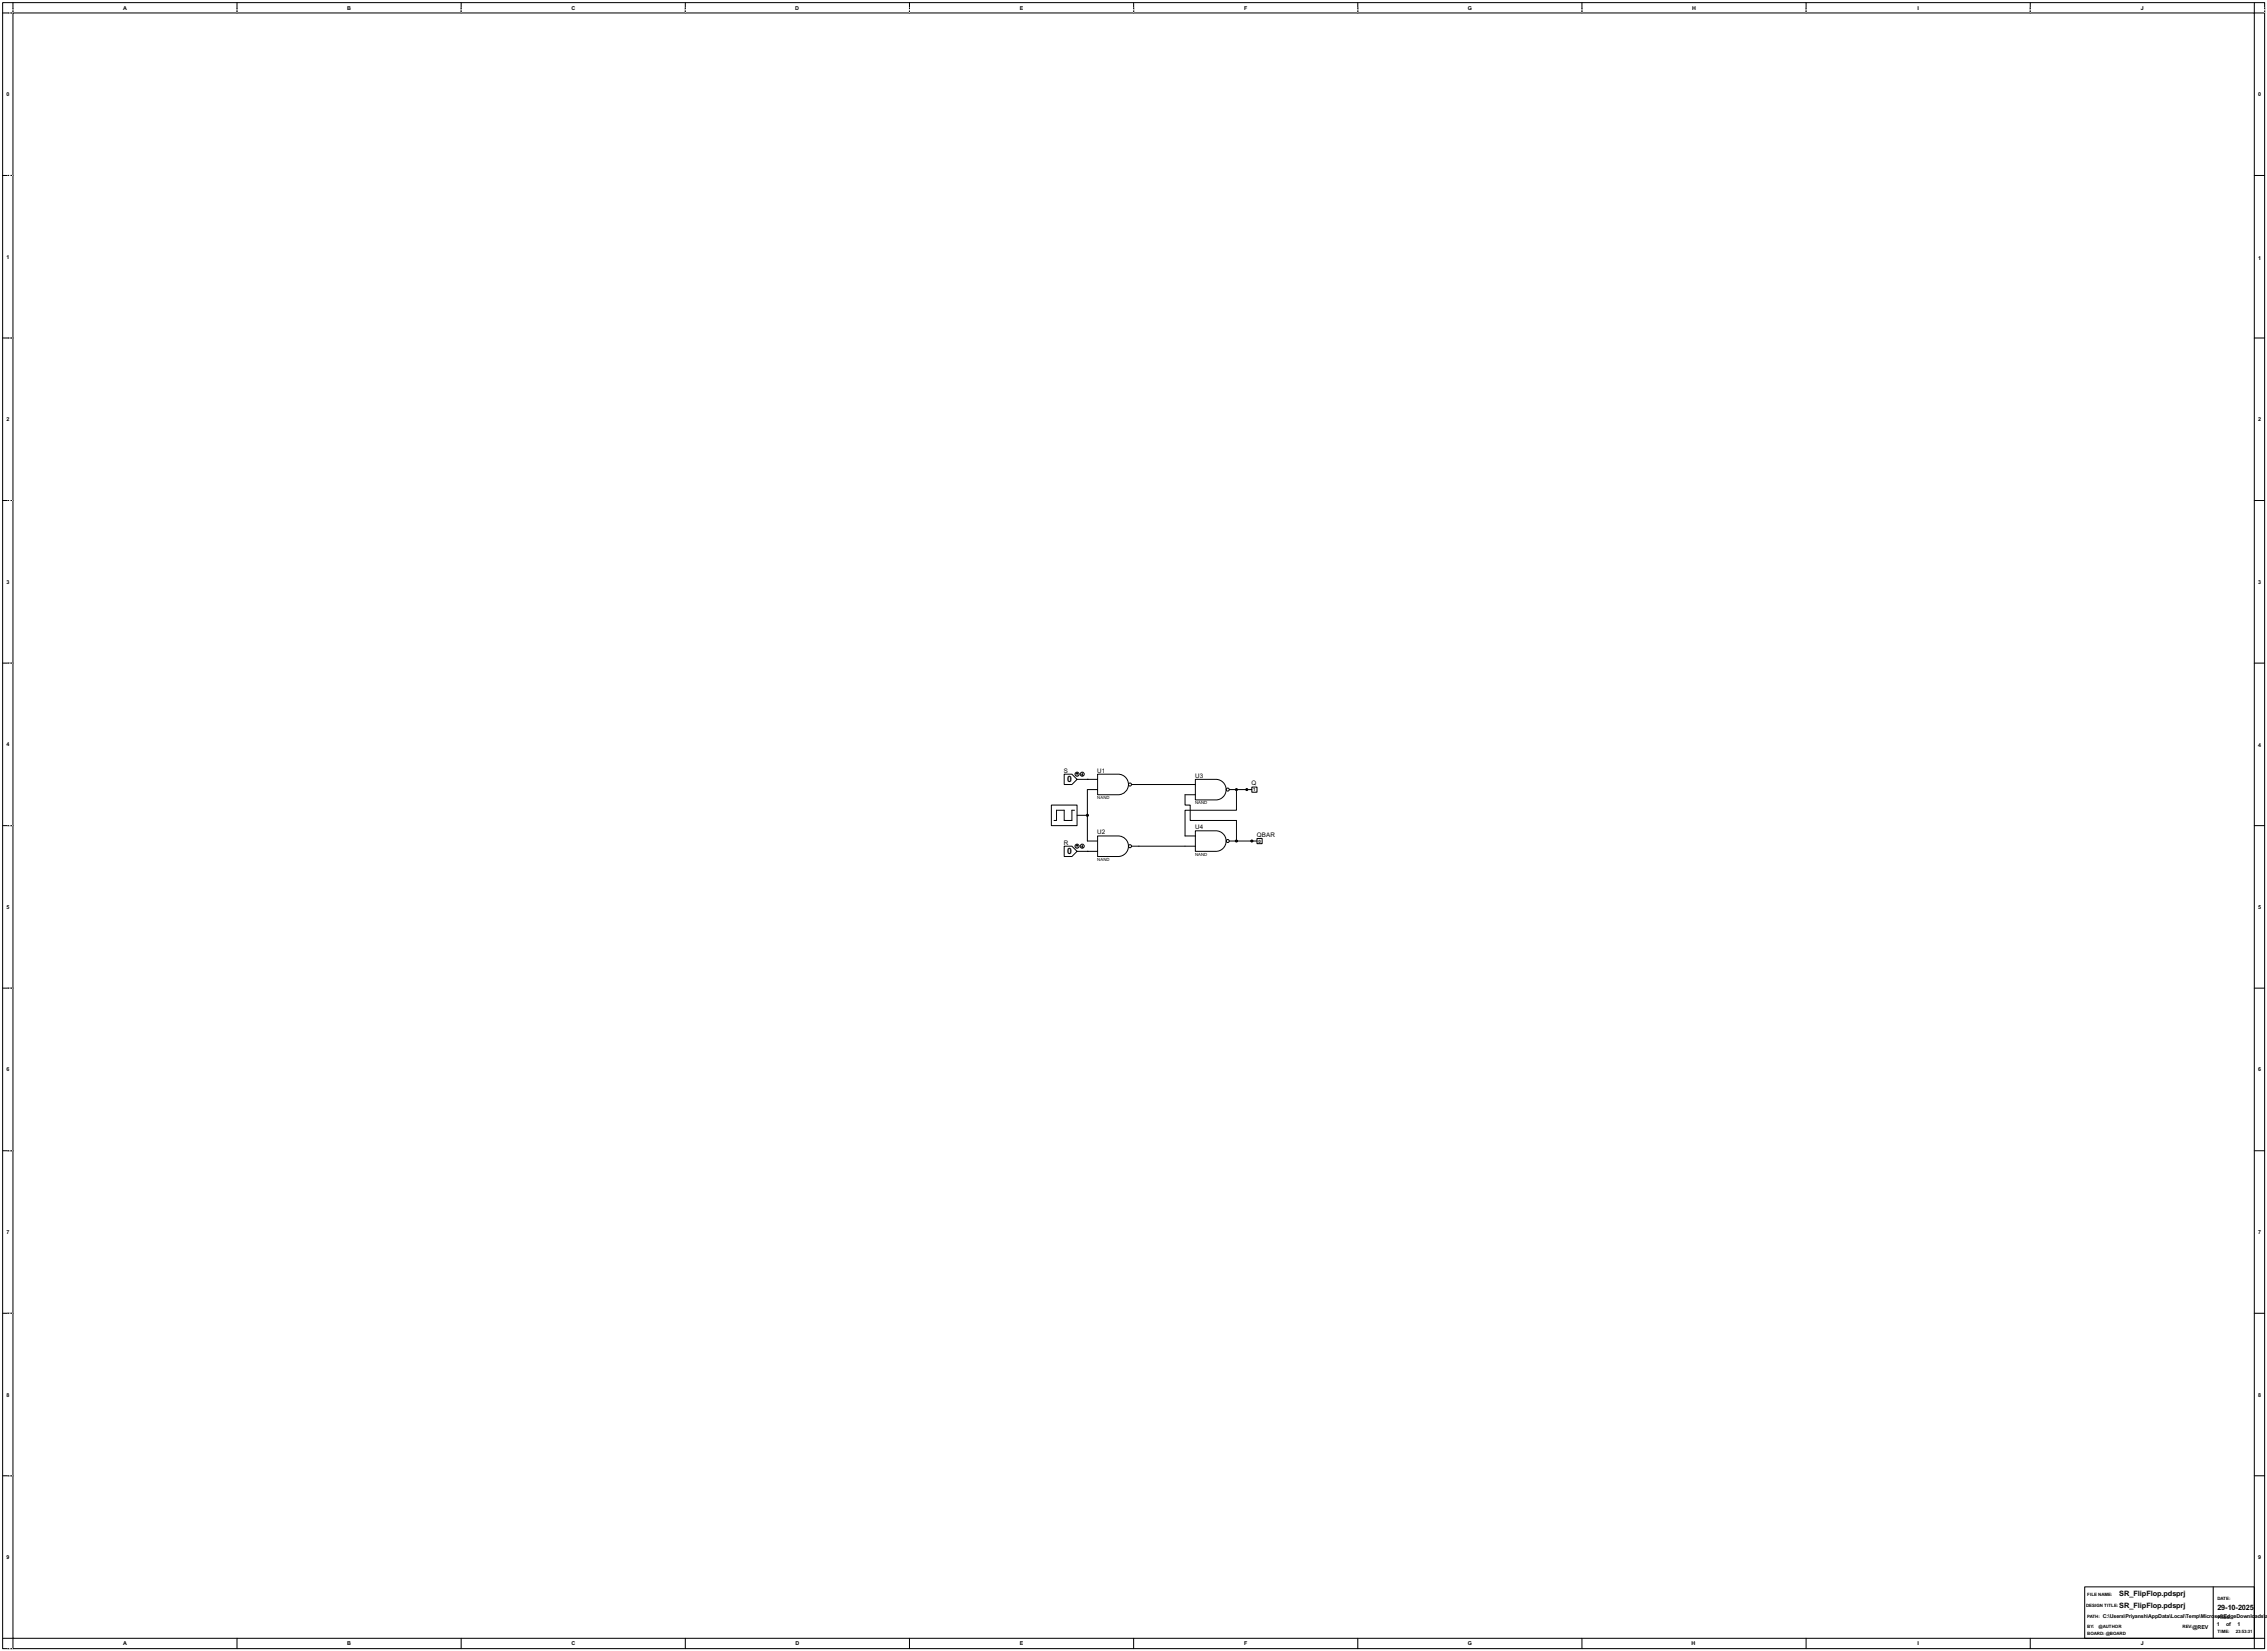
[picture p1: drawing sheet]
<svg xmlns="http://www.w3.org/2000/svg" width="1120mm" height="815mm" viewBox="0 0 1120 815" stroke-linecap="round" stroke-linejoin="round" font-family="sans-serif">
<defs><g id="words">
<g font-size="4.8">
<text x="527" y="386">0</text>
<text x="527" y="422">0</text>
</g>
<g font-size="4.1">
<text x="1047" y="788">SR_FlipFlop.pdsprj</text>
<text x="1047" y="794">SR_FlipFlop.pdsprj</text>
<text x="1096" y="795">29-10-2025</text>
</g>
<g font-size="3.5">
<text x="526" y="382">S</text>
<text x="542" y="382">U1</text>
<text x="590" y="384">U3</text>
<text x="618" y="388">Q</text>
<text x="542" y="412">U2</text>
<text x="590" y="409">U4</text>
<text x="621" y="413">QBAR</text>
<text x="526" y="417">R</text>
</g>
<g font-size="3">
<text x="61" y="5">A</text>
<text x="172" y="5">B</text>
<text x="282" y="5">C</text>
<text x="393" y="5">D</text>
<text x="504" y="5">E</text>
<text x="615" y="5">F</text>
<text x="725" y="5">G</text>
<text x="836" y="5">H</text>
<text x="947" y="5">I</text>
<text x="1058" y="5">J</text>
<text x="3" y="48">0</text>
<text x="1116" y="48">0</text>
<text x="3" y="128">1</text>
<text x="1116" y="128">1</text>
<text x="3" y="208">2</text>
<text x="1116" y="208">2</text>
<text x="3" y="288">3</text>
<text x="1116" y="289">3</text>
<text x="3" y="369">4</text>
<text x="1116" y="369">4</text>
<text x="3" y="449">5</text>
<text x="1116" y="449">5</text>
<text x="3" y="529">6</text>
<text x="1116" y="529">6</text>
<text x="3" y="610">7</text>
<text x="1116" y="609">7</text>
<text x="3" y="690">8</text>
<text x="1116" y="690">8</text>
<text x="3" y="770">9</text>
<text x="1116" y="770">9</text>
<text x="1039" y="799">C:\Users\Priyansh\AppData\Local\Temp\Micro</text>
<text x="1094" y="799">softEdgeDownlo</text>
<text x="1095" y="803">1</text>
<text x="1100" y="803">of</text>
<text x="1106" y="803">1</text>
<text x="1114" y="799">ads\</text>
<text x="1119" y="799">a</text>
<text x="1083" y="804">@REV</text>
<text x="61" y="813">A</text>
<text x="172" y="813">B</text>
<text x="282" y="813">C</text>
<text x="393" y="813">D</text>
<text x="504" y="813">E</text>
<text x="615" y="813">F</text>
<text x="725" y="813">G</text>
<text x="836" y="813">H</text>
<text x="947" y="813">I</text>
<text x="1058" y="813">J</text>
</g>
<g font-size="2.5">
<text x="619" y="391">1</text>
<text x="622" y="416">0</text>
<text x="1031" y="788">FILE NAME:</text>
<text x="1096" y="790">DATE:</text>
<text x="1031" y="794">DESIGN TITLE:</text>
<text x="1031" y="799">PATH:</text>
<text x="1031" y="804">BY:</text>
<text x="1037" y="804">@AUTHOR</text>
<text x="1096" y="800">PAGE:</text>
<text x="1031" y="807">BOARD: @BOARD</text>
<text x="1078" y="804">REV:</text>
<text x="1096" y="807">TIME:</text>
<text x="1105" y="807">23:53:31</text>
</g>
<g font-size="2.4">
<text x="542" y="395">NAND</text>
<text x="590" y="397">NAND</text>
<text x="542" y="425">NAND</text>
<text x="590" y="423">NAND</text>
</g>
</g></defs>
<g fill="none" stroke="#000" stroke-width=".5">
<path d="M1 1h1118v813h-1118zM6 6h1108v803h-1108zM6 1v5h-5M117 1v5M228 1v5M339 1v5M449 1v5M560 1v5M671 1v5M782 1v5M892 1v5M1003 1v5"/>
<path d="M1114 1v5h5M1 87h5M1114 87h5M1 167h5M1114 167h5M1 247h5M1114 247h5M1 327h5M1114 327h5M1 408h5M1114 408h5M1 488h5"/>
<path d="M1114 488h5M1 568h5M1114 568h5M1 649h5M1114 649h5M1 729h5M1114 729h5M1 809h5v5M117 809v5M228 809v5M339 809v5M449 809v5"/>
<path d="M560 809v5M671 809v5M782 809v5M892 809v5M1003 809v5M1119 809h-5v5"/>
</g>
<g fill="none" stroke="#fff" stroke-width=".49">
<path d="M4 6h2M6 4v2M117 4v2M228 4v2M339 4v2M449 4v2M560 4v2M671 4v2M782 4v2M892 4v2M1003 4v2M1119 4v2"/>
<path d="M4 87h2M4 167h2M4 247h2M4 327h2M4 408h2M4 488h2M4 568h2M4 649h2M4 729h2M4 814h2"/>
</g>
<g fill="none" stroke="#000" stroke-width=".49" stroke-dasharray=".5 1">
<path d="M4 6h2M6 4v2M117 4v2M228 4v2M339 4v2M449 4v2M560 4v2M671 4v2M782 4v2M892 4v2M1003 4v2M1119 4v2"/>
<path d="M4 87h2M4 167h2M4 247h2M4 327h2M4 408h2M4 488h2M4 568h2M4 649h2M4 729h2M4 814h2"/>
</g>
<g fill="none" stroke="#000" stroke-width=".49">
<path d="M519 398h13v10h-13zM526 382h4l2 3-2 2h-4zM532 385h10M532 382h.1M532 382v1M534 383h1M535 382v1M535 383h.1M542 382h11a5 5 0 0 1 5 5 5 5 0 0 1-5 5h-11zM542 390h-5v25h5M559 387h32M591 385h10a5 5 0 0 1 5 5 5 5 0 0 1-5 5h-10z"/>
<path d="M591 392h-5v6h2v7h23v10M607 390h12M611 390v10h-25v13h5M619 389h2v2h-2zM526 418h4l2 2-2 3h-4zM531 400h-1v5h-4v-5h-4v5h-1M532 417v1M532 403h5M534 418h1M535 417v1M535 418h.1M542 413h11a5 5 0 0 1 5 5 5 5 0 0 1-5 5h-11z"/>
<path d="M559 418h32M591 410h10a5 5 0 0 1 5 5 5 5 0 0 1-5 5h-10zM607 415h14M621 414h3v3h-3zM532 420h10M1030 784h84v25h-84zM1094 784v25"/>
<circle cx="532" cy="382" r="1"/>
<circle cx="535" cy="382" r="1"/>
<circle cx="558" cy="387" r=".8"/>
<circle cx="607" cy="390" r=".8"/>
<circle cx="532" cy="418" r="1"/>
<circle cx="535" cy="418" r="1"/>
<circle cx="558" cy="418" r=".8"/>
<circle cx="607" cy="415" r=".8"/>
</g>
<g fill="#000">
<circle cx="537" cy="385" r=".2"/>
<circle cx="611" cy="390" r=".2"/>
<circle cx="616" cy="390" r=".2"/>
<circle cx="537" cy="403" r=".2"/>
<circle cx="611" cy="415" r=".2"/>
<circle cx="619" cy="415" r=".2"/>
<circle cx="537" cy="420" r=".2"/>
</g>
<g fill="#000" stroke="#000" stroke-width=".49">
<circle cx="611" cy="390" r=".5"/>
<circle cx="616" cy="390" r=".5"/>
<circle cx="537" cy="403" r=".5"/>
<circle cx="611" cy="415" r=".5"/>
<circle cx="618" cy="415" r=".5"/>
</g>
<use href="#words"/>
</svg>
